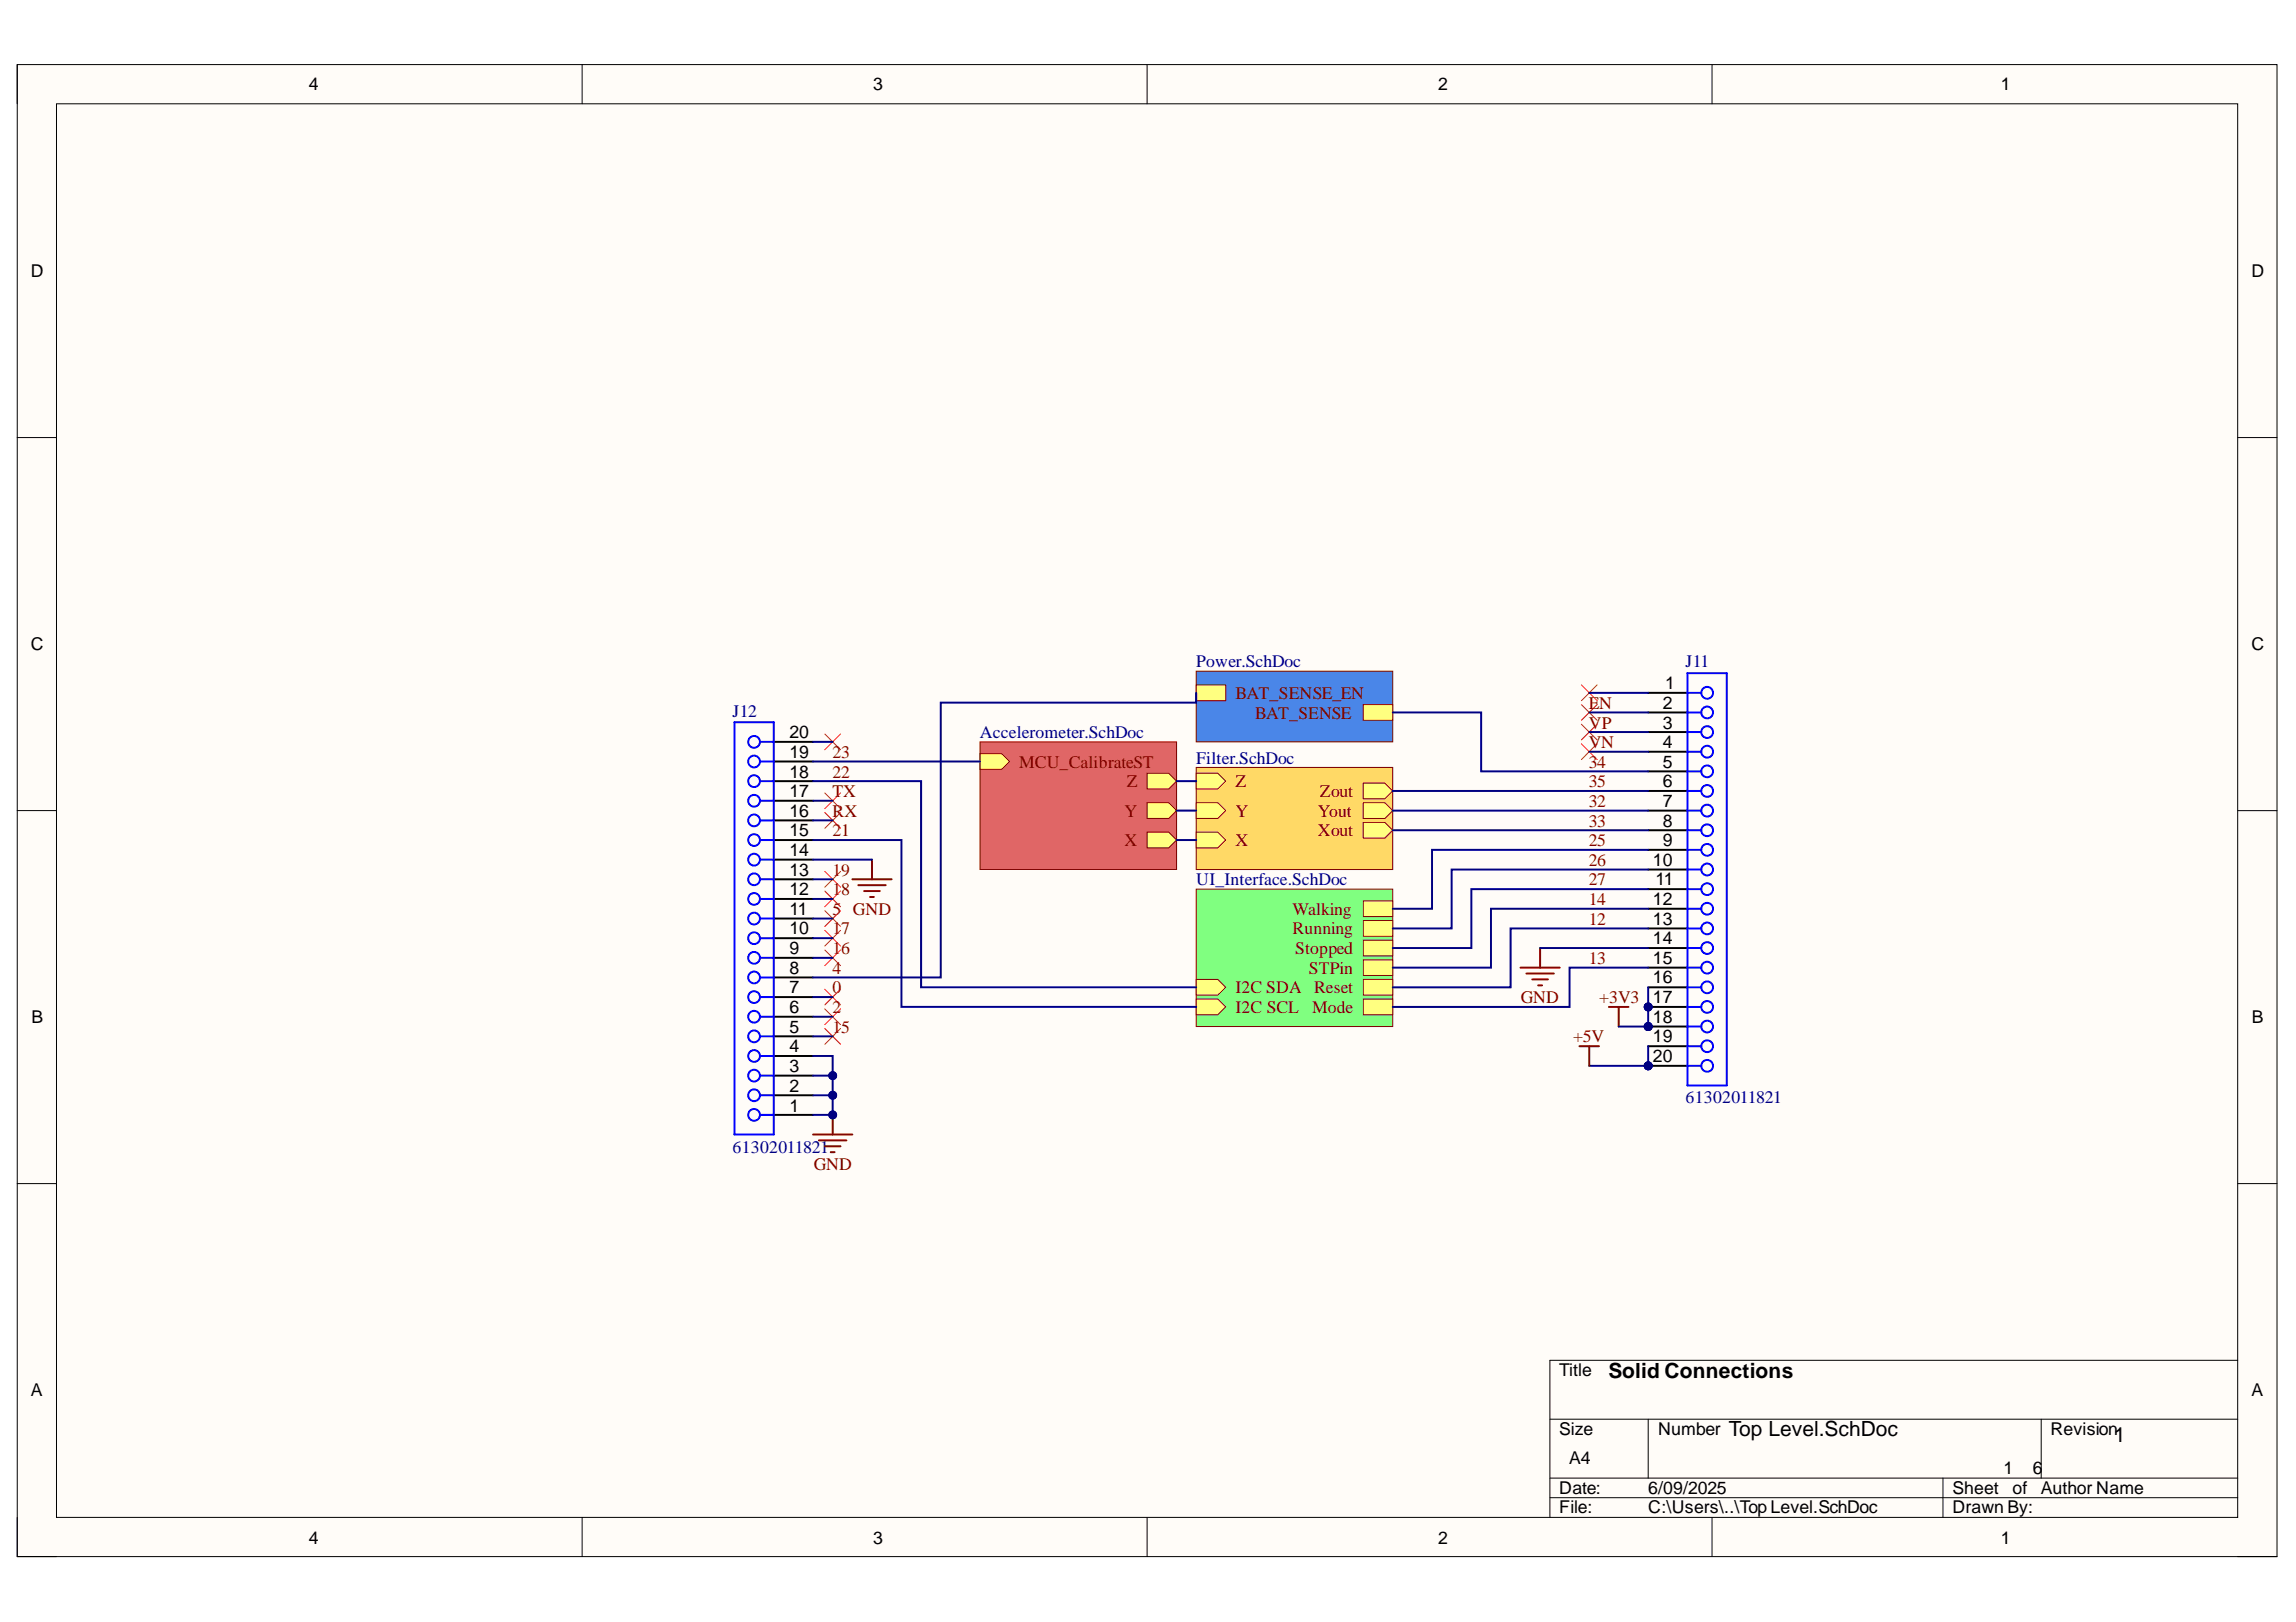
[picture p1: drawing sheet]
<svg xmlns="http://www.w3.org/2000/svg" width="297mm" height="210mm" viewBox="0 0 297 210" stroke-linecap="round" stroke-linejoin="round" font-family="sans-serif">
<defs><g id="words">
<g font-size="2.7">
<text x="208.1" y="178.3">Solid Connections</text>
<text x="223.6" y="185.9">Top Level.SchDoc</text>
<text x="273.5" y="186.6">1</text>
</g>
<g font-size="2.3">
<text x="39.9" y="11.7">4</text>
<text x="113" y="11.7">3</text>
<text x="186.1" y="11.7">2</text>
<text x="258.9" y="11.7">1</text>
<text x="4" y="35.9">D</text>
<text x="291.3" y="35.9">D</text>
<text x="4" y="84.1">C</text>
<text x="215.4" y="89.2">1</text>
<text x="291.3" y="84.1">C</text>
<text x="102.1" y="95.6">20</text>
<text x="215.1" y="91.8">2</text>
<text x="215.1" y="94.3">3</text>
<text x="102.1" y="100.6">18</text>
<text x="102.1" y="98.1">19</text>
<text x="215.1" y="96.8">4</text>
<text x="215.1" y="99.4">5</text>
<text x="215.1" y="101.9">6</text>
<text x="102.1" y="105.7">16</text>
<text x="102.1" y="103.2">17</text>
<text x="215.1" y="104.4">7</text>
<text x="215.1" y="107">8</text>
<text x="102.1" y="113.3">13</text>
<text x="102.1" y="110.8">14</text>
<text x="102.1" y="108.2">15</text>
<text x="213.8" y="112.1">10</text>
<text x="215.1" y="109.5">9</text>
<text x="102.1" y="118.4">11</text>
<text x="102.1" y="115.9">12</text>
<text x="213.8" y="117.1">12</text>
<text x="213.8" y="119.7">13</text>
<text x="214.2" y="114.6">11</text>
<text x="102.1" y="123.5">9</text>
<text x="102.1" y="120.9">10</text>
<text x="213.8" y="122.2">14</text>
<text x="213.8" y="124.7">15</text>
<text x="102.1" y="131.1">6</text>
<text x="102.1" y="128.5">7</text>
<text x="102.1" y="126">8</text>
<text x="213.8" y="127.3">16</text>
<text x="213.8" y="129.8">17</text>
<text x="4.1" y="132.3">B</text>
<text x="102.1" y="136.2">4</text>
<text x="102.1" y="133.6">5</text>
<text x="213.8" y="132.3">18</text>
<text x="213.8" y="134.9">19</text>
<text x="213.8" y="137.4">20</text>
<text x="291.3" y="132.3">B</text>
<text x="102.1" y="141.3">2</text>
<text x="102.1" y="143.8">1</text>
<text x="102.1" y="138.8">3</text>
<text x="201.7" y="178.1">Title</text>
<text x="4" y="180.6">A</text>
<text x="201.7" y="185.7">Size</text>
<text x="214.5" y="185.7">Number</text>
<text x="265.3" y="185.7">Revision</text>
<text x="291.3" y="180.6">A</text>
<text x="203" y="189.5">A4</text>
<text x="259.2" y="190.8">1</text>
<text x="263" y="190.8">6</text>
<text x="201.7" y="193.3">Date:</text>
<text x="201.7" y="195.9">File:</text>
<text x="213.2" y="193.3">6/09/2025</text>
<text x="213.2" y="195.9">C:\Users\..\Top Level.SchDoc</text>
<text x="252.6" y="193.3">Sheet</text>
<text x="252.6" y="195.9">Drawn By:</text>
<text x="260.4" y="193.3">of</text>
<text x="264" y="193.3">Author Name</text>
<text x="39.9" y="199.7">4</text>
<text x="113" y="199.7">3</text>
<text x="186.1" y="199.7">2</text>
<text x="258.9" y="199.7">1</text>
</g>
<g font-size="2.3" fill="#000080">
<text x="154.8" y="86.3">Power.SchDoc</text>
<text x="218.1" y="86.3">J11</text>
<text x="94.8" y="92.8">J12</text>
<text x="126.8" y="95.6">Accelerometer.SchDoc</text>
<text x="154.8" y="98.9">Filter.SchDoc</text>
<text x="154.8" y="114.6">UI_Interface.SchDoc</text>
<text x="218.1" y="142.7">61302011821</text>
<text x="94.8" y="149.2">61302011821</text>
</g>
<g font-size="2.3" fill="#800000">
<text x="159.8" y="90.5">BAT_SENSE_EN</text>
<text x="162.4" y="93">BAT_SENSE</text>
<text x="205.5" y="91.8">EN</text>
<text x="205.5" y="94.3">VP</text>
<text x="107.7" y="98.1">23</text>
<text x="107.7" y="100.6">22</text>
<text x="131.8" y="99.4">MCU_CalibrateST</text>
<text x="145.8" y="101.9">Z</text>
<text x="159.8" y="101.9">Z</text>
<text x="205.5" y="96.8">VN</text>
<text x="205.5" y="99.4">34</text>
<text x="205.5" y="101.9">35</text>
<text x="107.7" y="103.2">TX</text>
<text x="107.7" y="105.7">RX</text>
<text x="145.5" y="105.7">Y</text>
<text x="159.8" y="105.7">Y</text>
<text x="170.5" y="105.7">Yout</text>
<text x="170.8" y="103.2">Zout</text>
<text x="205.5" y="104.4">32</text>
<text x="205.5" y="107">33</text>
<text x="107.7" y="108.2">21</text>
<text x="107.7" y="113.3">19</text>
<text x="145.5" y="109.5">X</text>
<text x="159.8" y="109.5">X</text>
<text x="170.5" y="108.2">Xout</text>
<text x="205.5" y="109.5">25</text>
<text x="205.5" y="112.1">26</text>
<text x="107.7" y="115.9">18</text>
<text x="107.7" y="118.4">5 GND</text>
<text x="167.2" y="118.4">Walking</text>
<text x="205.5" y="114.6">27</text>
<text x="205.5" y="117.1">14</text>
<text x="205.5" y="119.7">12</text>
<text x="107.7" y="120.9">17</text>
<text x="107.7" y="123.5">16</text>
<text x="167.2" y="120.9">Running</text>
<text x="167.5" y="123.5">Stopped</text>
<text x="205.5" y="124.7">13</text>
<text x="107.7" y="126">4</text>
<text x="107.7" y="128.5">0</text>
<text x="107.7" y="131.1">2</text>
<text x="159.8" y="128.5">I2C SDA Reset</text>
<text x="159.8" y="131.1">I2C SCL</text>
<text x="169.3" y="126">STPin</text>
<text x="169.7" y="131.1">Mode</text>
<text x="196.7" y="129.8">GND</text>
<text x="206.9" y="129.8">+3V3</text>
<text x="107.7" y="133.6">15</text>
<text x="203.5" y="134.9">+5V</text>
<text x="105.3" y="151.5">GND</text>
</g>
</g></defs>
<path d="M2.2 8.4h292.4v193h-292.4z" fill-rule="evenodd" fill="#fffcf8"/>
<path d="M2.2 8.4h292.4v193h-292.4z" fill="none" stroke="#000" stroke-width=".13"/>
<path d="M7.3 13.4h282.2v183h-282.2z" fill-rule="evenodd" fill="#fffcf8"/>
<g fill="none" stroke="#000" stroke-width=".13">
<path d="M2.2 8.4v5M7.3 13.4h282.2v183h-282.2zM75.3 8.4v5M148.4 8.4v5M221.5 8.4v5M2.2 56.6h5.1M289.5 56.6h5.1M2.2 104.9h5.1M289.5 104.9h5.1M2.2 153.2h5.1M289.5 153.2h5.1M289.5 176h-89v20.4"/>
<path d="M2.2 196.4v5h5.1M75.3 196.4v5M148.4 196.4v5M200.5 183.7h89M200.5 191.3h89M200.5 193.8h89M213.2 183.7v7.6M221.5 196.4v5M251.4 191.3v5.1M264.1 183.7v7.6M289.5 201.4h5.1"/>
</g>
<path d="M154.8 86.9h25.4v9.1h-25.4z" fill-rule="evenodd" fill="#4a86e8"/>
<path d="M154.8 86.9h25.4v9.1h-25.4z" fill="none" stroke="#800000" stroke-width=".13"/>
<path d="M154.8 88.6h3.8v2.1h-3.8z" fill-rule="evenodd" fill="#ffff80"/>
<path d="M154.8 88.6h3.8v2.1h-3.8z" fill="none" stroke="#800000" stroke-width=".13"/>
<path d="M176.4 91.2h3.8v2h-3.8z" fill-rule="evenodd" fill="#ffff80"/>
<path d="M176.4 91.2h3.8v2h-3.8z" fill="none" stroke="#800000" stroke-width=".13"/>
<path d="M154.8 99.3h25.4v13.2h-25.4z" fill-rule="evenodd" fill="#ffd966"/>
<path d="M154.8 99.3h25.4v13.2h-25.4z" fill="none" stroke="#800000" stroke-width=".13"/>
<path d="M154.8 100.1h2.8l1 1-1 1h-2.8z" fill-rule="evenodd" fill="#ffff80"/>
<path d="M154.8 100.1h2.8l1 1-1 1h-2.8z" fill="none" stroke="#800000" stroke-width=".13"/>
<path d="M154.8 103.9h2.8l1 1-1 1h-2.8z" fill-rule="evenodd" fill="#ffff80"/>
<path d="M154.8 103.9h2.8l1 1-1 1h-2.8z" fill="none" stroke="#800000" stroke-width=".13"/>
<path d="M154.8 107.7h2.8l1 1-1 1h-2.8z" fill-rule="evenodd" fill="#ffff80"/>
<path d="M154.8 107.7h2.8l1 1-1 1h-2.8z" fill="none" stroke="#800000" stroke-width=".13"/>
<path d="M176.4 101.3h2.8l1 1.1-1 1h-2.8z" fill-rule="evenodd" fill="#ffff80"/>
<path d="M176.4 101.3h2.8l1 1.1-1 1h-2.8z" fill="none" stroke="#800000" stroke-width=".13"/>
<path d="M176.4 106.4h2.8l1 1-1 1.1h-2.8z" fill-rule="evenodd" fill="#ffff80"/>
<path d="M176.4 106.4h2.8l1 1-1 1.1h-2.8z" fill="none" stroke="#800000" stroke-width=".13"/>
<path d="M176.4 103.9h2.8l1 1-1 1h-2.8z" fill-rule="evenodd" fill="#ffff80"/>
<path d="M176.4 103.9h2.8l1 1-1 1h-2.8z" fill="none" stroke="#800000" stroke-width=".13"/>
<path d="M126.8 96h25.4v16.5h-25.4z" fill-rule="evenodd" fill="#e06666"/>
<path d="M126.8 96h25.4v16.5h-25.4z" fill="none" stroke="#800000" stroke-width=".13"/>
<path d="M148.4 100.1h2.8l1 1-1 1h-2.8z" fill-rule="evenodd" fill="#ffff80"/>
<path d="M148.4 100.1h2.8l1 1-1 1h-2.8z" fill="none" stroke="#800000" stroke-width=".13"/>
<path d="M148.4 103.9h2.8l1 1-1 1h-2.8z" fill-rule="evenodd" fill="#ffff80"/>
<path d="M148.4 103.9h2.8l1 1-1 1h-2.8z" fill="none" stroke="#800000" stroke-width=".13"/>
<path d="M148.4 107.7h2.8l1 1-1 1h-2.8z" fill-rule="evenodd" fill="#ffff80"/>
<path d="M148.4 107.7h2.8l1 1-1 1h-2.8z" fill="none" stroke="#800000" stroke-width=".13"/>
<path d="M126.8 97.5h2.8l1 1-1 1.1h-2.8z" fill-rule="evenodd" fill="#ffff80"/>
<path d="M126.8 97.5h2.8l1 1-1 1.1h-2.8z" fill="none" stroke="#800000" stroke-width=".13"/>
<path d="M154.8 115.1h25.4v17.7h-25.4z" fill-rule="evenodd" fill="#80ff80"/>
<path d="M154.8 115.1h25.4v17.7h-25.4z" fill="none" stroke="#800000" stroke-width=".13"/>
<path d="M154.8 126.8h2.8l1 1-1 1h-2.8z" fill-rule="evenodd" fill="#ffff80"/>
<path d="M154.8 126.8h2.8l1 1-1 1h-2.8z" fill="none" stroke="#800000" stroke-width=".13"/>
<path d="M154.8 129.3h2.8l1 1-1 1h-2.8z" fill-rule="evenodd" fill="#ffff80"/>
<path d="M154.8 129.3h2.8l1 1-1 1h-2.8z" fill="none" stroke="#800000" stroke-width=".13"/>
<path d="M176.4 116.6h3.8v2h-3.8z" fill-rule="evenodd" fill="#ffff80"/>
<path d="M176.4 116.6h3.8v2h-3.8z" fill="none" stroke="#800000" stroke-width=".13"/>
<path d="M176.4 119.1h3.8v2.1h-3.8z" fill-rule="evenodd" fill="#ffff80"/>
<path d="M176.4 119.1h3.8v2.1h-3.8z" fill="none" stroke="#800000" stroke-width=".13"/>
<path d="M176.4 121.7h3.8v2h-3.8z" fill-rule="evenodd" fill="#ffff80"/>
<path d="M176.4 121.7h3.8v2h-3.8z" fill="none" stroke="#800000" stroke-width=".13"/>
<path d="M176.4 129.3h3.8v2h-3.8z" fill-rule="evenodd" fill="#ffff80"/>
<path d="M176.4 129.3h3.8v2h-3.8z" fill="none" stroke="#800000" stroke-width=".13"/>
<path d="M176.4 124.2h3.8v2h-3.8z" fill-rule="evenodd" fill="#ffff80"/>
<path d="M176.4 124.2h3.8v2h-3.8z" fill="none" stroke="#800000" stroke-width=".13"/>
<path d="M176.4 126.7h3.8v2.1h-3.8z" fill-rule="evenodd" fill="#ffff80"/>
<path d="M176.4 126.7h3.8v2.1h-3.8z" fill="none" stroke="#800000" stroke-width=".13"/>
<g fill="none" stroke="#000" stroke-width=".25">
<path d="M100.1 98.5h5.1M100.1 96h5.1M100.1 118.9h5.1M100.1 116.3h5.1M100.1 113.8h5.1M100.1 111.2h5.1M100.1 108.7h5.1M100.1 106.2h5.1M100.1 103.6h5.1M100.1 101.1h5.1M100.1 139.2h5.1M100.1 136.7h5.1"/>
<path d="M100.1 134.1h5.1M100.1 131.6h5.1M100.1 129h5.1M100.1 126.5h5.1M100.1 124h5.1M100.1 121.4h5.1M100.1 141.7h5.1M100.1 144.3h5.1"/>
</g>
<g fill="none" stroke="#00f" stroke-width=".25">
<path d="M95 93.5h5.1v53.3h-5.1zM98.3 96h1.8M98.3 98.5h1.8M98.3 116.3h1.8M98.3 118.9h1.8M98.3 111.2h1.8M98.3 113.8h1.8M98.3 106.2h1.8M98.3 108.7h1.8M98.3 101.1h1.8M98.3 103.6h1.8M98.3 136.7h1.8"/>
<path d="M98.3 139.2h1.8M98.3 131.6h1.8M98.3 134.1h1.8M98.3 126.5h1.8M98.3 129h1.8M98.3 121.4h1.8M98.3 124h1.8M98.3 141.7h1.8M98.3 144.3h1.8"/>
<circle cx="97.6" cy="98.5" r=".76"/>
<circle cx="97.6" cy="96" r=".76"/>
<circle cx="97.6" cy="116.3" r=".76"/>
<circle cx="97.6" cy="108.7" r=".76"/>
<circle cx="97.6" cy="106.2" r=".76"/>
<circle cx="97.6" cy="113.8" r=".76"/>
<circle cx="97.6" cy="103.6" r=".76"/>
<circle cx="97.6" cy="118.9" r=".76"/>
<circle cx="97.6" cy="111.2" r=".76"/>
<circle cx="97.6" cy="101.1" r=".76"/>
<circle cx="97.6" cy="124" r=".76"/>
<circle cx="97.6" cy="139.2" r=".76"/>
<circle cx="97.6" cy="131.6" r=".76"/>
<circle cx="97.6" cy="136.7" r=".76"/>
<circle cx="97.6" cy="129" r=".76"/>
<circle cx="97.6" cy="121.4" r=".76"/>
<circle cx="97.6" cy="126.5" r=".76"/>
<circle cx="97.6" cy="134.1" r=".76"/>
<circle cx="97.6" cy="144.3" r=".76"/>
<circle cx="97.6" cy="141.7" r=".76"/>
</g>
<circle cx="213.2" cy="130.3" r=".51" fill="#000080"/>
<circle cx="213.2" cy="130.3" r=".51" fill="none" stroke="#000080" stroke-width=".13"/>
<circle cx="213.2" cy="132.8" r=".51" fill="#000080"/>
<circle cx="213.2" cy="132.8" r=".51" fill="none" stroke="#000080" stroke-width=".13"/>
<circle cx="213.2" cy="137.9" r=".51" fill="#000080"/>
<circle cx="213.2" cy="137.9" r=".51" fill="none" stroke="#000080" stroke-width=".13"/>
<g fill="none" stroke="#000" stroke-width=".25">
<path d="M213.2 92.2h5.1M213.2 89.7h5.1M213.2 94.7h5.1M213.2 97.3h5.1M213.2 99.8h5.1M213.2 102.4h5.1M213.2 104.9h5.1M213.2 107.4h5.1M213.2 110h5.1M213.2 112.5h5.1M213.2 115.1h5.1M213.2 117.6h5.1"/>
<path d="M213.2 120.1h5.1M213.2 122.7h5.1M213.2 125.2h5.1M213.2 127.8h5.1M213.2 130.3h5.1"/>
</g>
<g fill="none" stroke="#00f" stroke-width=".25">
<path d="M218.3 92.2h1.8M218.3 89.7h1.8"/>
<circle cx="220.9" cy="92.2" r=".76"/>
<circle cx="220.9" cy="89.7" r=".76"/>
</g>
<circle cx="213.2" cy="130.3" r=".51" fill="#000080"/>
<circle cx="213.2" cy="130.3" r=".51" fill="none" stroke="#000080" stroke-width=".13"/>
<path d="M213.2 132.8h5.1" fill="none" stroke="#000" stroke-width=".25"/>
<circle cx="213.2" cy="132.8" r=".51" fill="#000080"/>
<circle cx="213.2" cy="132.8" r=".51" fill="none" stroke="#000080" stroke-width=".13"/>
<path d="M213.2 135.4h5.1M213.2 137.9h5.1" fill="none" stroke="#000" stroke-width=".25"/>
<circle cx="213.2" cy="137.9" r=".51" fill="#000080"/>
<circle cx="213.2" cy="137.9" r=".51" fill="none" stroke="#000080" stroke-width=".13"/>
<g fill="none" stroke="#00f" stroke-width=".25">
<path d="M218.3 97.3h1.8M218.3 94.7h1.8M218.3 99.8h1.8M218.3 87.1h5.1v53.4h-5.1zM218.3 102.4h1.8M218.3 107.4h1.8M218.3 104.9h1.8M218.3 112.5h1.8M218.3 110h1.8M218.3 117.6h1.8M218.3 115.1h1.8M218.3 122.7h1.8"/>
<path d="M218.3 120.1h1.8M218.3 127.8h1.8M218.3 125.2h1.8M218.3 132.8h1.8M218.3 130.3h1.8M218.3 137.9h1.8M218.3 135.4h1.8"/>
<circle cx="220.9" cy="94.7" r=".76"/>
<circle cx="220.9" cy="99.8" r=".76"/>
<circle cx="220.9" cy="97.3" r=".76"/>
<circle cx="220.9" cy="117.6" r=".76"/>
<circle cx="220.9" cy="110" r=".76"/>
<circle cx="220.9" cy="115.1" r=".76"/>
<circle cx="220.9" cy="107.4" r=".76"/>
<circle cx="220.9" cy="102.4" r=".76"/>
<circle cx="220.9" cy="112.5" r=".76"/>
<circle cx="220.9" cy="104.9" r=".76"/>
<circle cx="220.9" cy="120.1" r=".76"/>
<circle cx="220.9" cy="127.8" r=".76"/>
<circle cx="220.9" cy="135.4" r=".76"/>
<circle cx="220.9" cy="122.7" r=".76"/>
<circle cx="220.9" cy="125.2" r=".76"/>
<circle cx="220.9" cy="130.3" r=".76"/>
<circle cx="220.9" cy="132.8" r=".76"/>
<circle cx="220.9" cy="137.9" r=".76"/>
</g>
<g fill="none" stroke="#f00" stroke-width=".13">
<path d="M106.7 95l2 2M108.7 95l-2 2M204.6 88.6l2 2.1M204.6 91.2l2 2M204.6 93.7l2 2.1M204.6 96.3l2 2M206.6 88.6l-2 2.1M206.6 91.2l-2 2M206.6 93.7l-2 2.1M206.6 96.3l-2 2M106.7 102.6l2 2M106.7 105.2l2 2"/>
<path d="M106.7 112.8l2 2M106.7 115.3l2 2M106.7 117.9l2 2M108.7 102.6l-2 2M108.7 105.2l-2 2M108.7 112.8l-2 2M108.7 115.3l-2 2M108.7 117.9l-2 2M106.7 120.4l2 2M106.7 122.9l2 2.1M106.7 128l2 2M106.7 130.6l2 2"/>
<path d="M106.7 133.1l2 2M108.7 120.4l-2 2M108.7 122.9l-2 2.1M108.7 128l-2 2M108.7 130.6l-2 2M108.7 133.1l-2 2"/>
</g>
<path d="M105.2 146.8h5.1M105.9 147.6h3.6M106.7 148.3h2M107.5 149.1h.5M107.7 144.3v2.5" fill="none" stroke="#800000" stroke-width=".25"/>
<circle cx="107.7" cy="144.3" r=".51" fill="#000080"/>
<circle cx="107.7" cy="144.3" r=".51" fill="none" stroke="#000080" stroke-width=".13"/>
<path d="M110.3 113.8h5.1M111 114.6h3.6M111.8 115.3h2M112.6 116.1h.5M112.8 111.2v2.6M196.7 125.2h5.1M197.5 126h3.5M198.2 126.7h2.1M199 127.5h.5M199.2 122.7v2.5M208.1 130.3h2.6M209.4 130.3v2.5" fill="none" stroke="#800000" stroke-width=".25"/>
<g fill="none" stroke="#000080" stroke-width=".25">
<path d="M180.2 92.2h11.4v7.6h21.6M205.6 89.7h7.6M205.6 92.2h7.6M205.6 94.7h7.6M205.6 97.3h7.6M152.2 101.1h2.6M152.2 104.9h2.6M152.2 108.7h2.6M180.2 102.4h33M180.2 104.9h33M180.2 107.4h33M213.2 110h-27.9v7.6h-5.1"/>
<path d="M213.2 112.5h-25.4v7.6h-7.6M213.2 115.1h-22.8v7.6h-10.2M213.2 117.6h-20.3v7.6h-12.7M199.2 122.7h14M209.4 132.8h3.8M213.2 120.1h-17.8v7.7h-15.2M213.2 125.2h-10.1v5.1h-22.9"/>
</g>
<circle cx="213.2" cy="132.8" r=".51" fill="#000080"/>
<circle cx="213.2" cy="132.8" r=".51" fill="none" stroke="#000080" stroke-width=".13"/>
<path d="M205.6 137.9h7.6" fill="none" stroke="#000080" stroke-width=".25"/>
<circle cx="213.2" cy="137.9" r=".51" fill="#000080"/>
<circle cx="213.2" cy="137.9" r=".51" fill="none" stroke="#000080" stroke-width=".13"/>
<g fill="none" stroke="#000080" stroke-width=".25">
<path d="M105.2 96h2.5M105.2 98.5h21.6M154.8 89.7v1.2h-33.1v35.6h-16.5M105.2 101.1h14v26.7h35.6M105.2 108.7h11.4v21.6h38.2M105.2 103.6h2.5M105.2 106.2h2.5M105.2 111.2h7.6M105.2 113.8h2.5M105.2 116.3h2.5M105.2 118.9h2.5M105.2 121.4h2.5"/>
<path d="M105.2 124h2.5M105.2 129h2.5M105.2 131.6h2.5M105.2 134.1h2.5M105.2 139.2h2.5"/>
</g>
<circle cx="107.7" cy="139.2" r=".51" fill="#000080"/>
<circle cx="107.7" cy="139.2" r=".51" fill="none" stroke="#000080" stroke-width=".13"/>
<path d="M105.2 141.7h2.5" fill="none" stroke="#000080" stroke-width=".25"/>
<circle cx="107.7" cy="141.7" r=".51" fill="#000080"/>
<circle cx="107.7" cy="141.7" r=".51" fill="none" stroke="#000080" stroke-width=".13"/>
<path d="M105.2 136.7h2.5v7.6h-2.5" fill="none" stroke="#000080" stroke-width=".25"/>
<circle cx="107.7" cy="139.2" r=".51" fill="#000080"/>
<circle cx="107.7" cy="139.2" r=".51" fill="none" stroke="#000080" stroke-width=".13"/>
<circle cx="107.7" cy="141.7" r=".51" fill="#000080"/>
<circle cx="107.7" cy="141.7" r=".51" fill="none" stroke="#000080" stroke-width=".13"/>
<circle cx="107.7" cy="144.3" r=".51" fill="#000080"/>
<circle cx="107.7" cy="144.3" r=".51" fill="none" stroke="#000080" stroke-width=".13"/>
<path d="M213.2 127.8v5" fill="none" stroke="#000080" stroke-width=".25"/>
<circle cx="213.2" cy="130.3" r=".51" fill="#000080"/>
<circle cx="213.2" cy="130.3" r=".51" fill="none" stroke="#000080" stroke-width=".13"/>
<circle cx="213.2" cy="132.8" r=".51" fill="#000080"/>
<circle cx="213.2" cy="132.8" r=".51" fill="none" stroke="#000080" stroke-width=".13"/>
<path d="M204.3 135.4h2.6M205.6 135.4v2.5" fill="none" stroke="#800000" stroke-width=".25"/>
<path d="M213.2 135.4v2.5" fill="none" stroke="#000080" stroke-width=".25"/>
<circle cx="213.2" cy="137.9" r=".51" fill="#000080"/>
<circle cx="213.2" cy="137.9" r=".51" fill="none" stroke="#000080" stroke-width=".13"/>
<use href="#words"/>
</svg>
